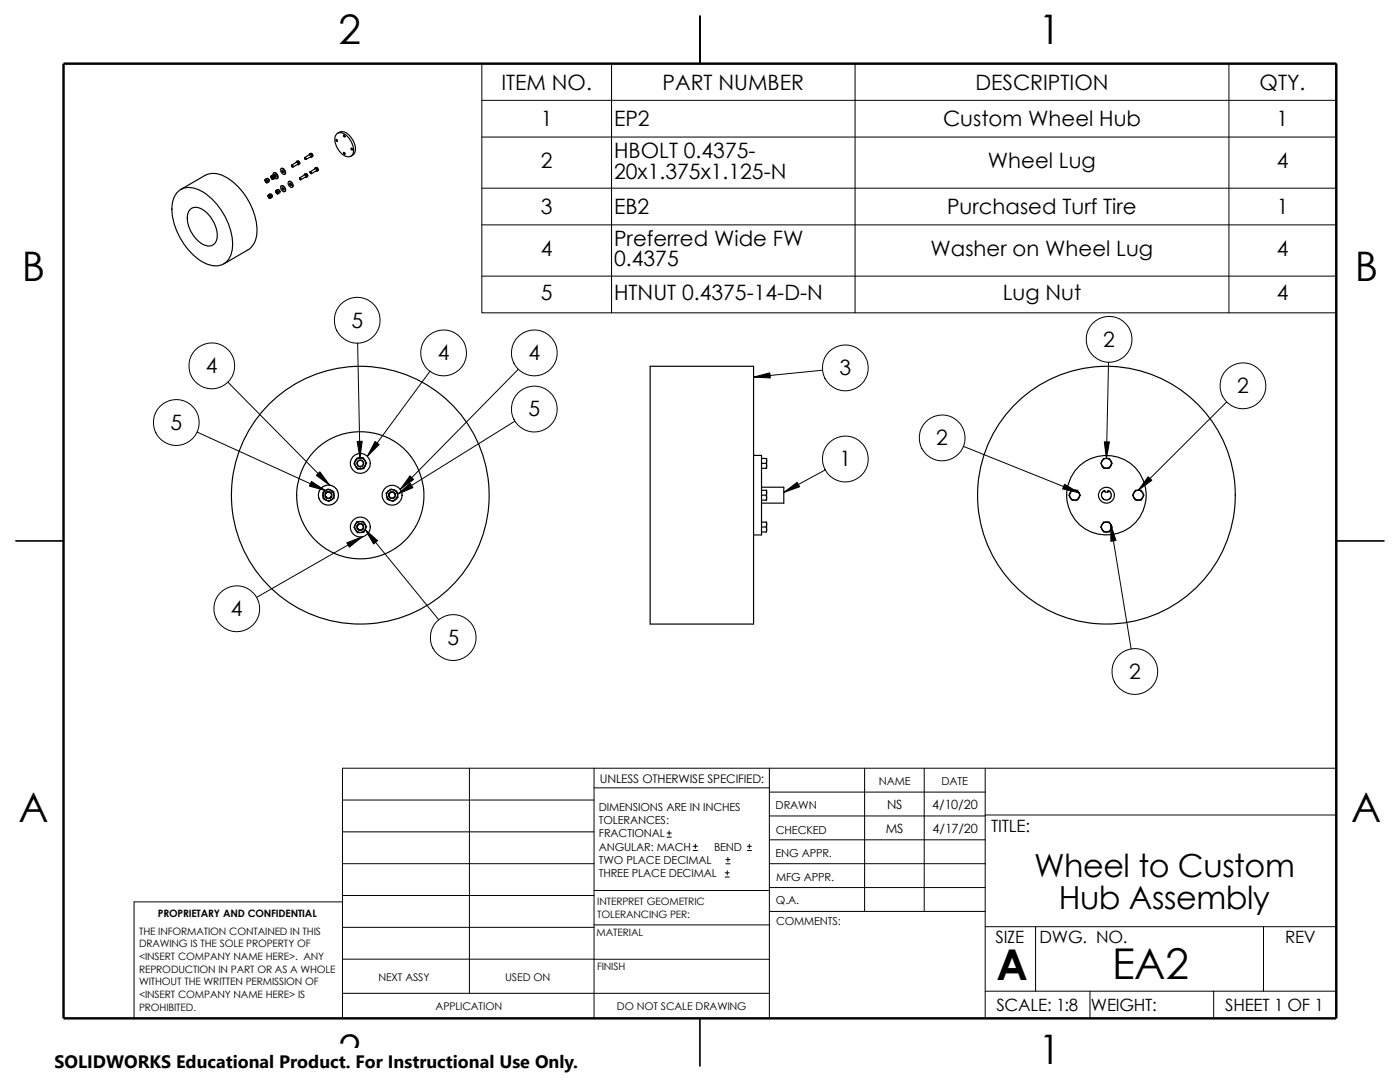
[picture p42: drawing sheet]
<svg xmlns="http://www.w3.org/2000/svg" width="279mm" height="216mm" viewBox="0 0 279 216" stroke-linecap="round" stroke-linejoin="round" font-family="sans-serif">
<defs><g id="words">
<g font-size="8.5">
<text x="198.9" y="195.5">A</text>
<text x="222" y="195.3">EA2</text>
</g>
<g font-size="8.1">
<text x="67.6" y="8.8">2</text>
<text x="207.3" y="8.8">1</text>
<text x="4.4" y="56.1">B</text>
<text x="270.4" y="56.1">B</text>
<text x="3.7" y="164.1">A</text>
<text x="269.7" y="164.1">A</text>
<text x="67.6" y="212.3">2</text>
<text x="207.3" y="212.3">1</text>
</g>
<g font-size="6.3">
<text x="206.4" y="175">Wheel to Custom</text>
<text x="211.3" y="181.4">Hub Assembly</text>
</g>
<g font-size="4.2">
<text x="100.1" y="17.9">ITEM NO.</text>
<text x="132.2" y="17.9">PART NUMBER</text>
<text x="194.7" y="17.9">DESCRIPTION</text>
<text x="251.4" y="17.9">QTY.</text>
<text x="107.9" y="25.2">1</text>
<text x="122.6" y="25.2">EP2</text>
<text x="188.2" y="25.2">Custom Wheel Hub</text>
<text x="254.8" y="25.2">1</text>
<text x="107.9" y="33.6">2</text>
<text x="122.6" y="31.5">HBOLT 0.4375-</text>
<text x="122.6" y="35.6">20x1.375x1.125-N</text>
<text x="197.2" y="33.6">Wheel Lug</text>
<text x="254.8" y="33.6">4</text>
<text x="107.9" y="42.7">3</text>
<text x="122.6" y="42.7">EB2</text>
<text x="189" y="42.7">Purchased Turf Tire</text>
<text x="254.8" y="42.7">1</text>
<text x="107.9" y="51.1">4</text>
<text x="122.6" y="49.1">Preferred Wide FW</text>
<text x="122.6" y="53.2">0.4375</text>
<text x="185.7" y="51.1">Washer on Wheel Lug</text>
<text x="254.8" y="51.1">4</text>
<text x="107.9" y="59.9">5</text>
<text x="122.6" y="59.9">HTNUT 0.4375-14-D-N</text>
<text x="200.1" y="59.9">Lug Nut</text>
<text x="254.8" y="59.9">4</text>
<text x="70.1" y="65.4">5</text>
<text x="87.4" y="71.9">4</text>
<text x="105.5" y="71.9">4</text>
<text x="220.2" y="69.2">2</text>
<text x="41.1" y="74.5">4</text>
<text x="167.5" y="74.9">3</text>
<text x="105.5" y="83.1">5</text>
<text x="246.9" y="78.5">2</text>
<text x="34" y="85.8">5</text>
<text x="186.9" y="88.9">2</text>
<text x="167.5" y="93.1">1</text>
<text x="46.1" y="122.9">4</text>
<text x="89.3" y="128.7">5</text>
<text x="225.3" y="135.5">2</text>
</g>
<text font-size="3.6" x="10.9" y="213">SOLIDWORKS Educational Product. For Instructional Use Only.</text>
<g font-size="3.4">
<text x="197.8" y="166">TITLE:</text>
<text x="198.7" y="188.1">SIZE</text>
<text x="207.5" y="188.1">DWG. NO.</text>
<text x="256.5" y="188.2">REV</text>
<text x="198.8" y="201.7">SCALE: 1:8</text>
<text x="217.7" y="201.7">WEIGHT:</text>
<text x="244.5" y="201.7">SHEET 1 OF 1</text>
</g>
<g font-size="2.5">
<text x="177" y="161.4">NS</text>
<text x="186.1" y="161.5">4/10/20</text>
<text x="176.8" y="166.1">MS</text>
<text x="186.1" y="166.2">4/17/20</text>
</g>
<text font-size="2.4" x="119.7" y="156.2">UNLESS OTHERWISE SPECIFIED:</text>
<g font-size="2.2">
<text x="119.5" y="161.8">DIMENSIONS ARE IN INCHES</text>
<text x="154.8" y="161.5">DRAWN</text>
<text x="175.4" y="156.7">NAME</text>
<text x="187.9" y="156.7">DATE</text>
<text x="119.5" y="164.4">TOLERANCES:</text>
<text x="119.5" y="167.1">FRACTIONAL</text>
<text x="154.8" y="166.3">CHECKED</text>
<text x="119.5" y="172.4">TWO PLACE DECIMAL</text>
<text x="119.5" y="169.7">ANGULAR: MACH</text>
<text x="142.5" y="169.7">BEND</text>
<text x="154.8" y="171">ENG APPR.</text>
<text x="119.5" y="175">THREE PLACE DECIMAL</text>
<text x="154.9" y="175.7">MFG APPR.</text>
<text x="154.9" y="180.4">Q.A.</text>
<text x="154.9" y="184.7">COMMENTS:</text>
</g>
<g font-size="2.1">
<text x="75.5" y="195.7">NEXT ASSY</text>
<text x="100.8" y="195.7">USED ON</text>
<text x="86.9" y="201.6">APPLICATION</text>
<text x="123.1" y="201.6">DO NOT SCALE DRAWING</text>
</g>
<g font-size="2">
<text x="31.5" y="182.9">PROPRIETARY AND CONFIDENTIAL</text>
<text x="119.2" y="180.6">INTERPRET GEOMETRIC</text>
<text x="119.2" y="183.1">TOLERANCING PER:</text>
<text x="27.7" y="186.5">THE INFORMATION CONTAINED IN THIS</text>
<text x="27.7" y="189.1">DRAWING IS THE SOLE PROPERTY OF</text>
<text x="27.7" y="191.6">&lt;INSERT COMPANY NAME HERE&gt;. ANY</text>
<text x="119.1" y="186.7">MATERIAL</text>
<text x="27.7" y="194.1">REPRODUCTION IN PART OR AS A WHOLE</text>
<text x="27.7" y="196.6">WITHOUT THE WRITTEN PERMISSION OF</text>
<text x="119.1" y="193.5">FINISH</text>
<text x="27.7" y="199.2">&lt;INSERT COMPANY NAME HERE&gt; IS</text>
<text x="27.7" y="201.7">PROHIBITED.</text>
</g>
</g></defs>
<g fill="none" stroke="#000" stroke-width=".2">
<path d="M96.2 12.7h170.5v49.7h-170.5zM122 12.7v49.7M170.6 12.7v49.7M245.3 12.7v49.7M96.2 27.3h170.5M96.2 37.5h170.5M96.2 20h170.5M96.2 44.9h170.5M96.2 55.1h170.5M45.5 76.3l20.3 20.5M71.4 68.5l.4 22.9M85.8 74.1l-12.5 17"/>
<path d="M103.4 73.7l-23.5 24M164.2 73.9l-13.8 1.3M221.2 72.3l-.4 19.2M39.3 86.2l25.7 11.7M102.8 84l-23.5 14.6M164.7 93.8l-8.3 4.5M192.3 89.1l23 9.2M244.8 80.2l-17.6 17.6M72.3 107.1l-21.1 12.1M72.9 105.7l14.7 18M221.7 104.7l4 24.8M68.3 159.6h50.3"/>
<path d="M93.7 153.3v44.9M118.6 157.2h34.9M118.6 153.3v49.9M153.5 158.1h43.1M153.5 153.3v49.9M172.6 153.3v28.6M184.4 153.3v28.6M196.6 153.3v49.9M266.7 153.3h-198.4v49.9M68.3 180h-41.5v23.2M68.3 172.3h50.3M68.3 178.7h50.3"/>
<path d="M68.3 166h50.3M118.6 177.7h35M133.1 167h.9M133.1 166.2h.9M133.5 165.8v.8M138.3 169.7h.9M138.3 168.9h.9M138.8 168.4v.9M144.7 175h.8M144.7 174.2h.8M144.9 172.4h.8M144.9 171.5h.8"/>
<path d="M145.1 173.8v.8M145.3 171.1v.8M149.1 169.7h.9M149.1 168.9h.9M149.5 168.4v.9M153.5 162.8h43.1M153.5 167.6h43.1M153.5 177.1h43.1M153.5 172.3h43.1M196.6 162.6h70.1M68.3 191.4h85.2M68.3 185h50.3"/>
<path d="M68.3 198.2h85.2M118.6 184.6h35M153.6 181.9h43M196.6 184.9h70.1M196.6 197.8h70.1M206.7 184.9v12.9M217.5 197.8v5.4M242.2 197.8v5.4M252.2 184.9v12.9"/>
<circle cx="42.3" cy="73" r="4.6"/>
<circle cx="71.3" cy="63.9" r="4.6"/>
<circle cx="88.5" cy="70.4" r="4.6"/>
<circle cx="106.6" cy="70.4" r="4.6"/>
<circle cx="168.7" cy="73.4" r="4.6"/>
<circle cx="221.3" cy="67.7" r="4.6"/>
<circle cx="248.1" cy="77" r="4.6"/>
<circle cx="35.2" cy="84.3" r="4.6"/>
<circle cx="106.6" cy="81.6" r="4.6"/>
<circle cx="168.7" cy="91.6" r="4.6"/>
<circle cx="188" cy="87.4" r="4.6"/>
<circle cx="47.2" cy="121.5" r="4.6"/>
<circle cx="90.4" cy="127.2" r="4.6"/>
<circle cx="226.5" cy="134" r="4.6"/>
</g>
<g fill="none" stroke="#000" stroke-width=".23">
<path d="M139.7 12.7v-9.5v9.5M35.2 38.5a3.8 3.8 0 0 1 5.2-.3 13.2 13.2 0 0 1 6 11.1 3.5 3.5 0 0 1-1.7 3.4 3.5 3.5 0 0 1-3.8-.2 12.9 12.9 0 0 1-6.5-11.6l.1-.9zM36.1 37.8l4.8-2.8a4.7 4.7 0 0 1 5.1 .9 13.1 13.1 0 0 1 5.2 11.2 3.8 3.8 0 0 1-1.7 2.7l-4.8 2.9M52.9 36h.1M52.9 35.8v.2M53 36h.2v.3zM53 35.9l.3 .2-.1 .2-.2-.1zM53.1 36.4h.2M53.1 36.4h.1M53.1 35.8l.2 .1M53.1 35.8h-.2M53.3 35.9a.24 .24 0 0 0-.4 0 .24 .24 0 0 0 .1 .4l.3 .1"/>
<path d="M53.3 35.9l.1 .2M53.3 35.9l.1 .4M53.4 36.3l-.1 .1M53.4 36.3v.1M53.4 36.1v.2M53.4 35.6l.3 .3-.3 .2M53.4 35.6l-.3 .2M53.4 36.4h-.1M53.4 35.6l-.5 .2M53.5 39.2h.1M53.6 35.7l.2 .3M53.6 38.8l-.1 .4"/>
<path d="M53.6 39l.2 .2 .1 .2-.3-.1zM53.6 38.8l.3 .2M53.6 39.1h.2v.3zM53.7 39.5h.1M53.7 35.9v.4l-.3 .1M53.8 39.5l.1 .1M53.9 39l.1 .2M54 39.2l.1 .2M54 39.2v.3M54 39.2l-.3-.3-.2 .1 .3 .5M54 39.5h-.2M54 39.5l-.1 .1"/>
<path d="M54.1 39.4l-.1 .1M54.1 35.4h.1M54.2 38.8l.1 .3M54.2 35.1l-.1 .3M54.2 38.8l.2 .4-.3 .2M54.2 38.8l-.3 .2M54.2 35.1l.3 .1M54.2 38.8l-.3-.1-.3 .1M54.2 35.3h.2v.3l-.2-.1zM54.3 35.7v.1M54.3 35.8h.2M54.3 39.1h.1"/>
<path d="M54.4 39.2l-.5 .4M54.5 34.9l.3 .1M54.5 34.9l-.3 .2M54.5 35.2v.2M54.5 34.9l.2-.4a.73 .73 0 0 1 .6 .4 .73 .73 0 0 1-.1 .8l-.3-.2M54.5 35.4l.2 .2M54.5 35.4v.3M54.5 35.4a.27 .27 0 0 0-.1-.2 .27 .27 0 0 0-.3 0l.2 .6M54.5 35.7l-.2 .1M54.5 35.7v.1M54.6 34.5a.71 .71 0 0 1 .8 .3 .71 .71 0 0 1-.1 .8M54.7 35.6l-.2 .1"/>
<path d="M54.7 35h.1M54.7 35l.2 .2M54.8 35l.1 .4-.2 .2M54.8 35l-.3 .2M54.8 35.1v-.3a.3 .3 0 0 1 .3 .5l-.2-.1M54.9 34.8v.3l.2 .2M54.9 35.2v.1M54.9 35.4l-.4 .4M55 38.3l.2 .3M55 38.3a.25 .25 0 0 1 .3-.3 .25 .25 0 0 1 .2 .4l-.1 .3M55 38.1v.2M55 38.3h.1"/>
<path d="M55.2 38.6l.2 .1M55.2 38l.3 .2M55.2 38l-.2 .1M55.5 37.8l-.5 .3M55.5 37.8l.3 .3-.3 .1M55.5 38.2l.1 .4M55.5 37.8l-.3 .2M55.6 38.6l-.2 .1M55.7 37.9l.2 .3M55.8 38.1l.1 .3-.3 .2M55.9 38.2h.1M56.1 37.1a.69 .69 0 0 1 .7 .4 .69 .69 0 0 1-.1 .8 .86 .86 0 0 1-.6-1.2z"/>
<path d="M56.1 33.6a.66 .66 0 0 1 .8 .4 .66 .66 0 0 1-.2 .8l-.6-.5zM56.1 37.1a.71 .71 0 0 1 .8 .3 .71 .71 0 0 1 0 .8h-.1M56.1 33.6a.68 .68 0 0 1 .8 .3 .68 .68 0 0 1-.1 .9M56.3 37.5a.28 .28 0 0 1 .3 .1 .28 .28 0 0 1 0 .3l-.3-.2zM56.4 37.4v.2l.2 .3M56.4 34v.2l.2 .2M57.6 36.3a.69 .69 0 0 1 .7 .3 .69 .69 0 0 1-.1 .8 .78 .78 0 0 1-.6-1.1zM57.6 36.2a.76 .76 0 0 1 .8 1.1l-.1 .1M57.9 36.6v.3l.2 .1M58.2 33.1l.2-.1 .1 .1v.2h-.2M58.2 33l.2 .1v.2h-.1zM58.2 32.9l1-.6 .2 .1 .1 .3-1 .6"/>
<path d="M59.2 32.2l.3 .2M59.2 32.2l.2-.1 .3 .1M59.2 32.2l-.1 .2M59.4 32.8l.1 .1M59.5 32.4l.1 .3M59.6 32.7l-.1 .2M59.7 32.2l-.2 .2M59.7 32.2l.1 .4M59.8 35.6a.16 .16 0 0 1 .2 0 .16 .16 0 0 1-.1 .2M59.8 35.5l1.1-.6 .2 .1v.3l-1.1 .6M59.8 32.6l-.2 .1M59.8 32.6l-.3 .3"/>
<path d="M60.7 34.9h.1M60.8 31.6a.16 .16 0 0 1 .3 0 .16 .16 0 0 1-.2 .2M60.8 31.5l.2 .1v.2zM60.8 34.7l.3 .2M60.8 34.7l.2-.1 .3 .2M60.8 34.7l-.1 .2M60.8 31.4l1.1-.6 .2 .2v.2l-1 .6M60.9 35.3l.2 .1M61.1 34.9l.2-.1 .1 .3M61.1 34.9l.1 .3M61.2 35.2l-.1 .2M61.4 35.1l-.2 .1"/>
<path d="M61.4 35.1l-.3 .3M61.8 30.7l.2-.1 .3 .1M61.8 30.7l-.1 .2M61.8 30.7l.3 .1M61.9 34.4h.1M61.9 34.4l.1-.2 .2 .2v.2h-.2M61.9 34.3l.2 .1v.2zM61.9 34.2l1-.5h.2l.1 .4-1 .5M62 31.3l.1 .1M62 34.6h.1M62.2 31.2l-.1 .2M62.4 31.1l-.1-.4-.2 .1 .1 .4"/>
<path d="M62.4 31.1l-.2 .1M62.4 31.1l-.3 .3M62.9 33.5l.3 .2M62.9 33.5l.2-.1 .3 .1M62.9 33.5l-.1 .2M63.1 34.1l.1 .1M63.2 33.7l.2-.2 .1 .4M63.2 33.7l.1 .3M63.3 34l-.1 .2M63.5 33.9l-.2 .1M63.5 33.9l-.3 .3M67.3 26.7a2.16 2.16 0 0 1 2.6 1.3 2.89 2.89 0 0 1 .4 2.9 1.53 1.53 0 0 1-2.3-.4 3.5 3.5 0 0 1-1-3.5z"/>
<path d="M67.4 26.6a1.7 1.7 0 0 1 2.5 .6 2.98 2.98 0 0 1 .8 3.5l-.7 .5M68.6 30.4l.3 .4h-.2zM70 29.6l.3 .1v.3l-.2-.1zM37.9 41.9a2.01 2.01 0 0 1 2.7 0 6.3 6.3 0 0 1 2.6 5.9 1.78 1.78 0 0 1-2.8 .9 6 6 0 0 1-2.8-6.4zM129.8 73.1h20.6v51.4h-20.6zM63.7 99.5l.4 .7 .6 .4 .7 .2 1-.2 .5-.3 .5-.7 .1-.7-.1-.9-.4-.6-.6-.4-.8-.2-.9 .2-.5 .3-.5 .7-.2 .7 .2 .9M64.5 98.9l.1 .5 .5 .4M64.5 98.9v.6l.6 .3M65 99.1l.3 .3h.5l.4-.3v-.6l-.4-.4h-.5l-.4 .5 .1 .6M65 97.9l-.6 .4 .1 .6M65 97.9l-.4 .3-.1 .7M65 99.1l.4 .3h.4l.3-.4v-.5l-.4-.3h-.4l-.4 .4 .1 .5"/>
<path d="M66 97.8l-.6-.1-.4 .2M66 97.8l.6 .3 .1 .7M66 97.8l.5 .4 .1 .6M66 97.8l-.3-.1a.53 .53 0 0 0-.7 .2M66.1 99.7l-.5 .2-.6-.1M66.1 99.7l-.5 .4-.5-.3M66.7 98.7l-.2 .7-.4 .3M66.7 98.8v.6l-.6 .3M70.9 91.9l-.1 .7 .2 .5M70.9 92l-.2 .5 .3 .6M71 93.1l.5 .4 .5 .1M71 93.1l.3 .5h.7"/>
<path d="M71.8 91.4l-.5 .1-.4 .5M71.8 91.4h-.6l-.3 .6M71.8 91.4l.7-.1 .3 .6M71.8 91.4l.7 .1 .3 .4M72.8 91.9l.4 .5-.3 .6M72.8 91.9l.2 .4-.1 .6M72.9 93l-.4 .4-.5 .2M72.9 93l-.3 .5-.6 .1M77.2 99l.1 .6 .6 .2M77.2 99l.2 .5 .5 .3M77.5 98l-.3 .4v.6M77.5 98l-.4 .4 .1 .6"/>
<path d="M78.6 97.8l.6 .2 .1 .6M78.6 97.8l.5 .3 .2 .5M78.6 97.8l-.6-.2-.5 .4M78.6 97.8l-.5-.1-.6 .3M79 99.7l-.5 .4-.6-.3M79 99.7l-.5 .2-.6-.1M79.3 98.6v.6l-.3 .4M79.3 98.6v.1a.61 .61 0 0 1-.3 1M150.4 90.9h1.6v7.9M152 97.8h.9l.1 .5M152 91.5h.9l.1 .5M152 98.8v7.9h-1.6"/>
<path d="M152 99.8h.9M152 98.8h.9M152 92.5h.9M152 93.5h.9M152 97.2h4.4v3.2h-4.4M152.9 97.8l.1 .5M152.9 91.5l.1 .5M152.9 92.5l.1 .5M153 98.3l-.1 .5M153 99.3l-.1 .5zM153 92l-.1 .5M153 92v1"/>
<path d="M153 93l-.1 .5M153 98.3v1l-.1-.5M213.6 99.3l.3 .3 .6 .2 .5-.1 .3-.4M213.6 98.3l-.1 .7 .1 .3M213.6 98.3l.6-.4h.8l.6 .9-.3 .5M213.6 98.3l.3-.5h1.1l.4 .8-.1 .7M213.6 98.3a.71 .71 0 0 0 0 1M215.3 99.3l-.3 .5h-1.1l-.3-.5M219.9 91.9l-.1 .7 .2 .4M219.9 93l.3 .3 .6 .2M220 93l.2 .5h.6M220 92l-.3 .5 .3 .5"/>
<path d="M220 92l.2-.5h1.2l.3 .5M220.1 98.1l.4-.2v.3h.6v-.3l.3 .1 .4 .7-.2 .7-.7 .4-.7-.3-.4-.6zM220.8 91.5l-.5 .1-.3 .4M220.8 91.5l.5 .1 .4 .4M221.7 92.9l-.3 .4-.6 .2M221.7 93l-.3 .5h-.6M221.7 92l.1 .5-.1 .4M221.7 92l.3 .5-.3 .5M226.3 98.3l-.1 .7 .1 .3M226.3 99.3l.3 .3 .6 .2M226.3 99.3l.3 .5h.6M226.3 98.3l-.3 .5 .3 .5"/>
<path d="M226.3 98.3l.3-.5h1.1l.3 .5M227.2 97.8l-.6 .2-.3 .3M227.2 97.8l.5 .2 .3 .3M228 99.3l-.3 .5h-.5M228 98.3l.2 .4-.2 .6M228 98.3l.3 .5-.3 .5M228 99.3l-.3 .4-.5 .1M3.2 107.9h9.5M70.9 104.6l-.1 .7 .2 .5M70.9 104.7l-.2 .5 .3 .6M71 105.8l.5 .4 .5 .1M71 105.8l.3 .5h.7"/>
<path d="M71.8 104.1l-.5 .1-.4 .5M71.8 104.1h-.6l-.3 .6M71.8 104.1l.7 .1 .3 .4M71.8 104.1l.7-.1 .3 .6M72.8 104.6l.4 .5-.3 .6M72.8 104.6l.2 .4-.1 .6M72.9 105.7l-.4 .4-.5 .2M72.9 105.7l-.3 .5-.6 .1M152 104.2h.9l.1 .5M152 105.2h.9M152 106.2h.9M152.9 104.2l.1 .5"/>
<path d="M153 104.7l-.1 .5M153 105.7l-.1 .5zM153 104.7v1l-.1-.5M219.9 105.7l.3 .3 .6 .2 .5-.2 .4-.3M219.9 104.6l-.1 .7 .2 .4M220 104.7l.2-.5h1.2l.4 .7-.1 .7M220 104.7a.71 .71 0 0 0 0 1M220.8 104.1l.5 .2 .4 .3 .3 .6-.3 .5M220.8 104.2l-.5 .1-.3 .4M221.7 105.7l-.3 .5h-1.2l-.2-.5M266.7 107.9h9.5M139.7 203.2v9.5"/>
<circle cx="54.3" cy="35.5" r=".19"/>
<circle cx="55.3" cy="38.4" r=".19"/>
<circle cx="55.3" cy="38.4" r=".15"/>
<circle cx="56.5" cy="34.2" r=".2"/>
<circle cx="58" cy="36.8" r=".23"/>
<circle cx="59.9" cy="35.7" r=".16"/>
<circle cx="67.2" cy="28" r=".21"/>
<circle cx="68.7" cy="27.1" r=".21"/>
<circle cx="71.9" cy="92.5" r=".69"/>
<circle cx="71.9" cy="92.5" r=".6"/>
<circle cx="71.9" cy="98.8" r="25.7"/>
<circle cx="71.9" cy="92.5" r="1.99"/>
<circle cx="71.9" cy="98.8" r="12.7"/>
<circle cx="78.2" cy="98.8" r=".6"/>
<circle cx="78.3" cy="98.8" r=".68"/>
<circle cx="78.3" cy="98.8" r="1.99"/>
<circle cx="220.8" cy="98.8" r="25.7"/>
<circle cx="220.8" cy="98.8" r="1.59"/>
<circle cx="220.8" cy="98.8" r="7.9"/>
<circle cx="71.9" cy="105.1" r=".6"/>
<circle cx="71.9" cy="105.1" r=".68"/>
<circle cx="71.9" cy="105.2" r="1.99"/>
</g>
<path d="M12.7 12.7h254v190.5h-254z" fill="none" stroke="#000" stroke-width=".49"/>
<g fill="#000" stroke="#000" stroke-width=".2">
<path d="M150.4 75.2l3.2-.8 .1 1z" fill-rule="evenodd"/>
<path d="M62.2 96.1l2.8 1.8-3.3-.9z" fill-rule="evenodd"/>
<path d="M63.1 94.8l.7-.7 2 2.7z" fill-rule="evenodd"/>
<path d="M71.3 88.1h1l-.5 3.3z" fill-rule="evenodd"/>
<path d="M74.8 88.1l.9 .6-2.4 2.4z" fill-rule="evenodd"/>
<path d="M79.3 98.6l2.6-2.2 .5 .9z" fill-rule="evenodd"/>
<path d="M81.8 95l.8 .7-2.7 2z" fill-rule="evenodd"/>
<path d="M156.4 98.3l2.7-2.1 .5 .9z" fill-rule="evenodd"/>
<path d="M212.4 96.6l2.9 1.7-3.2-.7z" fill-rule="evenodd"/>
<path d="M220.4 88.2h1l-.6 3.3z" fill-rule="evenodd"/>
<path d="M229.2 95.1l.7 .7-2.7 2z" fill-rule="evenodd"/>
<path d="M69.2 108.3l3.1-1.2-2.6 2.1z" fill-rule="evenodd"/>
<path d="M72.9 105.7l2.5 2.2-.8 .6z" fill-rule="evenodd"/>
<path d="M221.7 104.7l1 3.1-1 .2z" fill-rule="evenodd"/>
</g>
<path d="M10.9 209.2h104.7v6.7h-104.7z" fill="#fff"/>
<use href="#words"/>
</svg>
